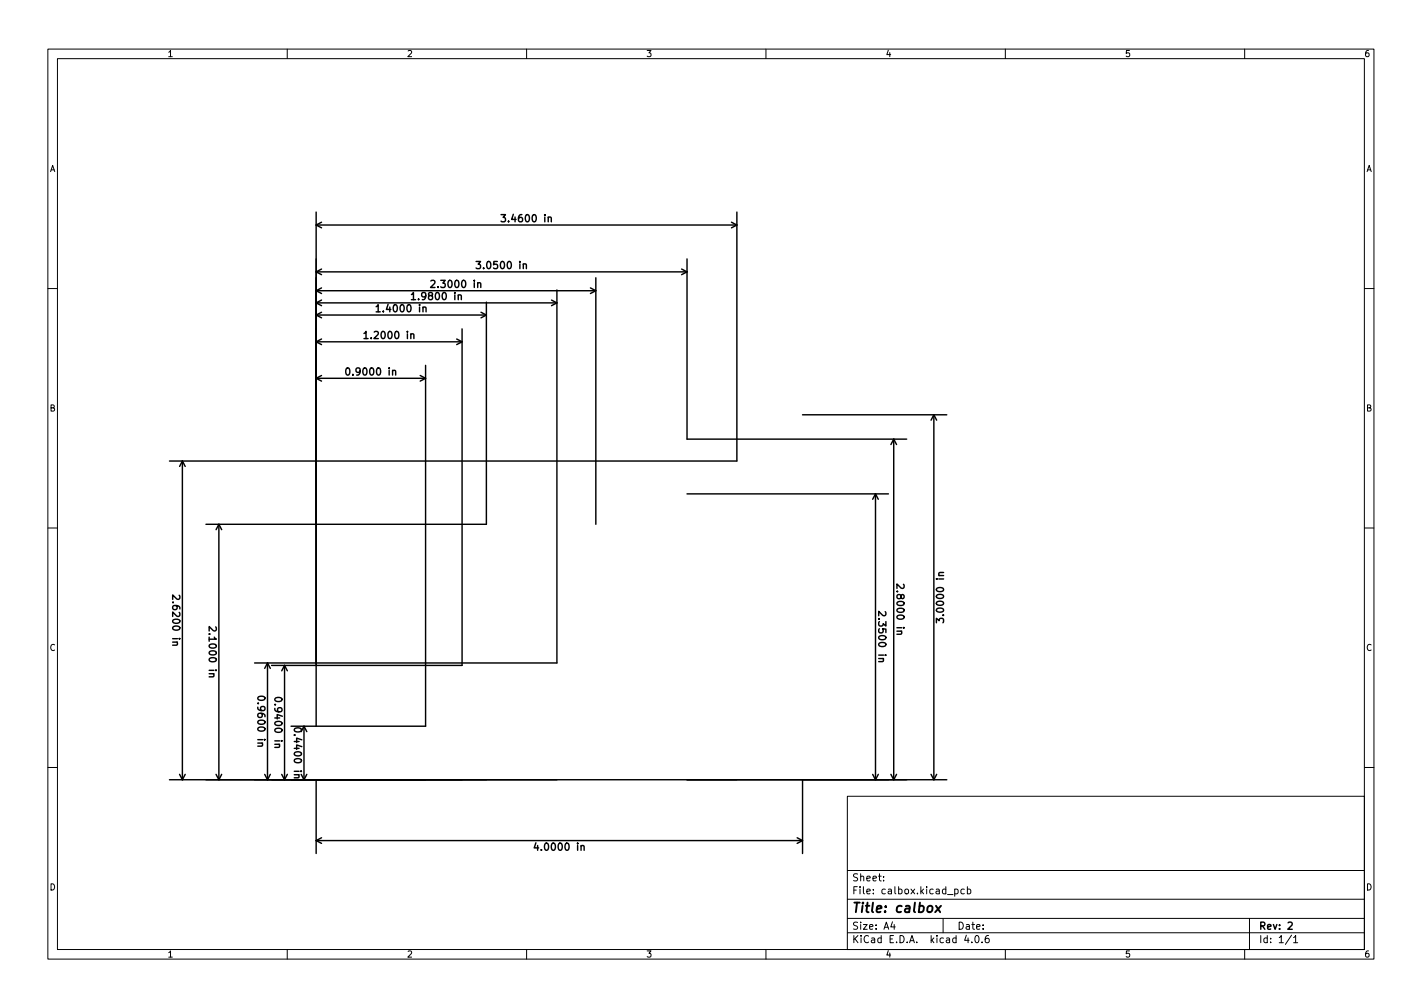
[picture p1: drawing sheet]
<svg xmlns="http://www.w3.org/2000/svg" width="297mm" height="210mm" viewBox="0 0 297 210" stroke-linecap="round" stroke-linejoin="round" font-family="sans-serif">
<defs><g id="words">
<text font-size="2.8" x="178" y="190.6">Title: calbox</text>
<g font-size="2.1">
<text x="105.6" y="46.4">3.4600 in</text>
<text x="100.4" y="56.2">3.0500 in</text>
<text x="79.4" y="65.2">1.4000 in</text>
<text x="86.8" y="62.6">1.9800 in</text>
<text x="90.8" y="60.1">2.3000 in</text>
<text x="76.9" y="70.8">1.2000 in</text>
<text x="73.1" y="78.4">0.9000 in</text>
<text x="36" y="125.1" transform="rotate(90 36 125.1)">2.6200 in</text>
<text x="187.3" y="122.8" transform="rotate(90 187.3 122.8)">2.8000 in</text>
<text x="43.6" y="131.7" transform="rotate(90 43.6 131.7)">2.1000 in</text>
<text x="183.5" y="128.6" transform="rotate(90 183.5 128.6)">2.3500 in</text>
<text x="197.2" y="129.1" transform="rotate(-90 197.2 129.1)">3.0000 in</text>
<text x="53.8" y="146.2" transform="rotate(90 53.8 146.2)">0.9600 in</text>
<text x="57.3" y="146.5" transform="rotate(90 57.3 146.5)">0.9400 in</text>
<text x="61.4" y="152.8" transform="rotate(90 61.4 152.8)">0.4400 in</text>
<text x="112.4" y="177.6">4.0000 in</text>
<text x="178" y="184">Sheet:</text>
<text x="178" y="186.7">File: calbox.kicad_pcb</text>
<text x="178" y="196.9">KiCad E.D.A. kicad 4.0.6</text>
<text x="178" y="194.1">Size: A4</text>
<text x="200" y="194.1">Date:</text>
<text x="263" y="194.1">Rev: 2</text>
<text x="263" y="196.9">Id: 1/1</text>
</g>
<g font-size="1.8">
<text x="35" y="11.9">1</text>
<text x="85" y="11.9">2</text>
<text x="135" y="11.9">3</text>
<text x="185" y="11.9">4</text>
<text x="235" y="11.9">5</text>
<text x="285" y="11.9">6</text>
<text x="10.3" y="35.9">A</text>
<text x="285.3" y="35.9">A</text>
<text x="10.3" y="85.9">B</text>
<text x="285.3" y="85.9">B</text>
<text x="10.3" y="135.9">C</text>
<text x="285.3" y="135.9">C</text>
<text x="10.3" y="185.9">D</text>
<text x="285.3" y="185.9">D</text>
<text x="35" y="199.9">1</text>
<text x="85" y="199.9">2</text>
<text x="135" y="199.9">3</text>
<text x="185" y="199.9">4</text>
<text x="235" y="199.9">5</text>
<text x="285" y="199.9">6</text>
</g>
</g></defs>
<g fill="none" stroke="#000" stroke-width=".21">
<path d="M10 10.2h277v190.1h-277zM12 12.2h273v186.1h-273zM60 10.2v2M110 10.2v2M160 10.2v2M210 10.2v2M260 10.2v2M10 60.2h2M285 60.2h2M10 110.2h2M285 110.2h2M10 160.2h2"/>
<path d="M177 166.3h108v32h-108zM285 160.2h2M60 198.3v2M110 198.3v2M160 198.3v2M177 194.8h108M177 191.8h108M177 187.8h108M177 181.8h108M184.6 183.8v.1M184.6 183v.1M186.4 192.5l-.3 1h.9"/>
<path d="M186.8 193v1M197 191.8v3M199.4 185.7l.5-.1 .2 .3-.1 .7h-.6M199.4 185.6v1.5M201.4 185.7l-.4-.1-.3 .3 .2 .7h.5M201.9 195.3l-.4 1h.9M202.1 185.7l.4-.1 .3 .3-.2 .7h-.5M202.1 185.1v1.5M203 196.7v.1M203.9 195.4l.1-.1a.8 .8 0 0 1 .5 .8 .8 .8 0 0 1-.5 .7 1 1 0 0 1-.1-1.4zM205.1 196.7v.1M206.5 195.3l-.4 .1a1.01 1.01 0 0 0 0 1.4l.5-.1v-.5l-.2-.3-.5 .1-.1 .2"/>
<path d="M210 198.3v2M260 198.3v2M261 191.8v6.5M269.8 195.3l-1.3 1.9M270.2 195.8l.4-.5v1.5M270.2 196.8h.9"/>
</g>
<g fill="none" stroke="#000" stroke-width=".3">
<path d="M66 56.8h77.5M66 44.3v107.3M66 56.8l1.2 .5M66 47h87.9M66 47l1.2 .6M67.2 56.2l-1.2 .6M67.2 46.4l-1.2 .6M90 58.7l.6-.2 .3 .5-1 1h1M99.5 54.6h.9l-.5 .6 .4 .1v.6l-.2 .2-.6-.2M99.8 59.2l.2-.2 .4 .1v.9M104.7 44.8h.9l-.5 .6 .4 .1v.7l-.2 .1-.6-.1M109.3 55.2l.2-.1 .4 .1 .1 .9"/>
<path d="M114.5 45.5l.2-.2 .4 .1 .1 .9M124.5 58v51.5M142.4 56.2l1.1 .6M143.5 54.1v37.6h45.9M143.5 56.8l-1.1 .5M152.8 46.4l1.1 .6M153.9 44.3v52h-118.5M153.9 47l-1.1 .6M66 79h22.9M66 79l1.2 .6M66 63.2h50.3M66 63.2l1.2 .6"/>
<path d="M66 60.7h58.5M66 60.7l1.2 .6M66 65.8h35.6M66 65.8l1.2 .6M66 71.4h30.5M66 71.4l1.2 .6M67.2 78.4l-1.2 .6M67.2 62.7l-1.2 .5M67.2 60.1l-1.2 .6M67.2 65.2l-1.2 .6M67.2 70.8l-1.2 .6M72.4 76.9l.2-.1a.8 .8 0 0 1 .5 .8 .8 .8 0 0 1-.5 .7 1 1 0 0 1-.2-1.4z"/>
<path d="M76 69.6l.5-.4v1.5M76 70.7h.9M78.6 64l.4-.4v1.5M78.6 65.1h.8M82 77.5l.2-.2 .4 .1v.9M85.8 69.8l.2-.1 .4 .1 .1 .9M85.9 61.5l.5-.4v1.5M85.9 62.6h.9M87.8 78.4l1.1 .6M88.4 64.3l.2-.2 .3 .1 .1 .9M88.9 76.3v75.3h-28.1M88.9 79l-1.1 .6"/>
<path d="M95.4 70.8l1.1 .6M95.7 61.7l.2-.1h.4l.1 1M96.5 68.7v70.2h-39.8M96.5 71.4l-1.1 .6M100.5 65.2l1.1 .6M101.6 63.1v46.4h-58.6M101.6 65.8l-1.1 .6M115.2 62.7l1.1 .5M116.3 60.5v77.9h-63.1M116.3 63.2l-1.1 .6M123.3 60.1l1.2 .6M124.5 60.7l-1.2 .6"/>
<path d="M38.1 96.3v66.5M38.1 96.3l-.6 1.1M38.1 96.3l.6 1.1M167.6 86.6h30.2M186.7 91.7v71.1M186.7 91.7l-.6 1.1M186.7 91.7l.6 1.1M195.1 86.6v76.2M195.1 86.6l.6 1.1M195.1 86.6l-.6 1.1M45.7 109.5v53.3M45.7 109.5l-.6 1.1"/>
<path d="M45.7 109.5l.6 1.1M143.5 103.1h42.1M182.9 103.1v59.7M182.9 103.1l-.6 1.1M182.9 103.1l.6 1.1M197.1 119.5l-.9 .1-.1 .4 .1 .2M36.9 134.1l.2 .2-.1 .3-.9 .1M37.4 124.3l.2 .6-.5 .2-1-.9v.9M45 130.9l.2 .6-.4 .2-1.1-.9v.9M55.9 138.4v24.4M55.9 138.4l-.6 1.2M55.9 138.4l.6 1.2"/>
<path d="M59.4 138.9v23.9M59.4 138.9l-.6 1.2M59.4 138.9l.6 1.2M184.4 137.5l.2 .2-.1 .4h-.9M184.9 127.7l.2 .6-.5 .3-1-1v1M188.2 131.8l.2 .2-.1 .4h-.9M188.7 122l.2 .6-.5 .3-1-1v1M195.6 130v-.9l.6 .5 .1-.4h.7l.1 .2-.1 .6M44.5 140.7l.2 .2-.1 .3-.9 .1M54 145.5a.81 .81 0 0 1 1.4 .4 .85 .85 0 0 1-1.5-.2zM54.7 155.2l.2 .2-.1 .3-.9 .1M57.5 145.8a.89 .89 0 0 1 1.4 .3 .85 .85 0 0 1-1.5-.1z"/>
<path d="M58.3 155.4l.1 .2-.1 .4h-.9M61.5 152.2a.89 .89 0 0 1 1.5 .3 .85 .85 0 0 1-1.5-.2zM63.5 151.6v11.2M63.5 151.6l-.6 1.2M63.5 151.6l.6 1.2M35.4 162.8h162.4M37.5 161.7l.6 1.1M38.7 161.7l-.6 1.1M45.1 161.7l.6 1.1M46.3 161.7l-.6 1.1M55.3 161.7l.6 1.1M56.5 161.7l-.6 1.1"/>
<path d="M58.8 161.7l.6 1.1M60 161.7l-.6 1.1M62.3 161.8l.2 .2-.1 .3-.9 .1M62.9 161.7l.6 1.1M64.1 161.7l-.6 1.1M66 162.8v15.4M66 175.5h101.6M66 175.5l1.2 .6M67.2 174.9l-1.2 .6M111.9 176l-.3 1h.9M121.4 176.7l.2-.2 .3 .1 .1 .9M166.5 174.9l1.1 .6"/>
<path d="M167.6 162.8v15.4M167.6 175.5l-1.1 .6M182.3 161.7l.6 1.1M183.5 161.7l-.6 1.1M186.1 161.7l.6 1.1M187.3 161.7l-.6 1.1M194.5 161.7l.6 1.1M195.7 161.7l-.6 1.1M269.1 192.7l.5-.2 .3 .5-.9 1h.9"/>
</g>
<path d="M195.5 189.1l.9 1.4M196.6 189.1l-1.3 1.4" fill="none" stroke="#000" stroke-width=".4"/>
<use href="#words"/>
</svg>
